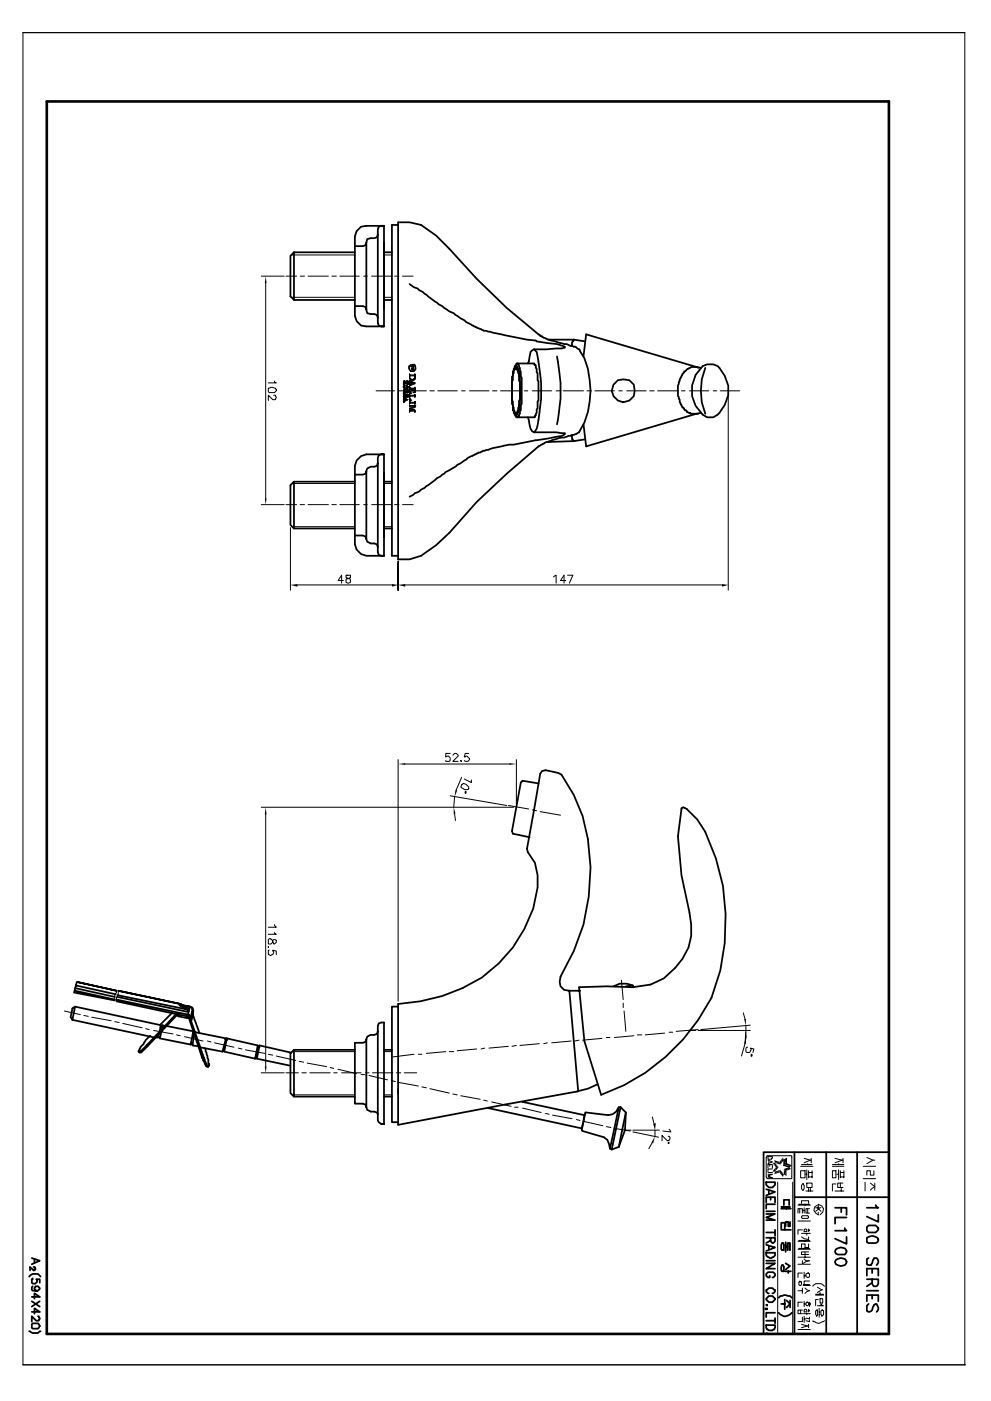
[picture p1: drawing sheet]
<svg xmlns="http://www.w3.org/2000/svg" width="297mm" height="420mm" viewBox="0 0 297 420" stroke-linecap="round" stroke-linejoin="round" font-family="sans-serif">
<g fill="none" stroke="#000" stroke-width=".53">
<path d="M88.1 75.7v14.3h18.3M88.1 75.7l-1 1v12.2l1 1.1M88.1 75.7h18.3M106.9 69.3l1.3-1.3 1.6-.3h5.3l-1.6 .3-.3 .8v28l.3 .8 1.6 .3h-5.3l-1.6-.3-1.3-1.3-.5-1.6v-23.8zM109.8 72.8l-.3 .8-.8 .2h-2.3M109.8 72.8v20.1l-.3-.8-.8-.3h-2.3M113.2 70.4l-.2 .8-2.9 .5-.3 1.1M115.1 67.7v30.2M115.1 75.7h2.4M119.3 66.7h3.5l3.4 .8 4.5 3.1 4 4a162.2 162.2 0 0 0 27.2 25.9v.3h.6v.3l1.8 .8 4.8 1.3h.8l1 .5a3.4 3.4 0 0 1 2.9 1.6l1.4 2.1a25.5 25.5 0 0 1-1.6 22.2l-1.6 .8-1.6 .3-1.3 .5h-1.1l-2.6 .8-.3 .3h-.5l-.3 .3h-.5l-2.4 1.3-9.5 8.2-9 8.4-8.2 9.3-4 3.7-4.5 3.2-3.4 1h-3.5zM119.3 67.5h-1.8v99.2h1.8M109.8 92.9l.3 1 2.9 .6 .2 .7"/>
<path d="M115.1 90h2.4M122.8 85.2l3.9 2.4 4.8 3.7 3.2 2.1 1.3 .5 3.7 2.7 5.3 2.6h.8l12.2 2.7 2.6 .2 .3 .3 6.1 .8 2.3 .8v.2l-1 .3-8.2 .3M154.3 110.6l.5-.3v.3h.2v.5h.3v.8l.3 .3v2.1l.2 .3v5.3l-.2 .2v1.9l-.3 .2-.3 1.6h-.7v-.5h-.3l-.3-2.9-.2-.3v-5.8l.2-.3v-1.8l.3-.3v-.8zM154.3 109.8h.7l.3 1.3 .3 .3v1.3l.2 .3v8.2l-.2 .2v1.6h-.3v.8h-.3v.6h-.2v.2l-.5-.2v-.6h-.3v-.8h-.3v-1.6l-.2-.2v-8.2l.2-.3v-1.3l.6-1.1zM154.5 109.8l.3-.8h.5l.5 1.3v.8l.3 .3v1.6l.3 .2v8l-.3 .2v1.6l-.3 .3-.2 1.6h-.3v.2h-.5v-.2h-.3v-.5M155 109h5.1l.2 .5h.3v.8l.3 .3v1.1l.2 .2v2.1l.3 .3v5.8l-.3 .3v2.1l-.2 .3v1l-.3 .3v.5h-.3v.5h-5.3M160.1 104.8l.8 .8a50.7 50.7 0 0 1 0 23l-.8 1M160.1 104.8l-1.1 .8-.8 3.4M164.3 101.9h7.7M167 106.9a49.5 49.5 0 0 1 0 20.4M172 101.9l-.5 .8v.7l-.3 .3M172 101.9l3.4 .5"/>
<path d="M174.9 106.9l.8-6.6 34.4 10M185.2 114l1.6-.2 1.9 .2a3.7 3.7 0 0 1 0 6.1 3.5 3.5 0 0 1-4.8-1.3 3.5 3.5 0 0 1 1.3-4.8zM209.3 110.3l-.3-.2h-1.8l-2.1 1.3-1.4 2.4-.5 1.8v3.2l.5 1.1v.7l.8 1.6 .6 .3v.3l.5 .2 .2 .6 1.1 .2v.3h2.4M210.6 109.8a4 4 0 0 1 5 .5 9.5 9.5 0 0 1-1.8 14.8h-1.9a9.4 9.4 0 0 1-1.3-15.3zM211.4 110.3a18.5 18.5 0 0 0 0 13.8M106.9 138.1l1.3-1.3 1.6-.5h5.3l-1.6 .2-.3 .8v28.3l.3 .8 1.6 .3h-5.3l-1.6-.5-1.3-1.4-.5-1.6v-23.5zM113.2 138.9l-.2 .8-1.9 .3-1 .5-.3 .8M115.1 136.3v15v-9.5M158.2 125.1l.8 3.5 .5 .8 .6 .2M160.1 129.6h6.6l2.6 .3v.3l-.8 .5-14.5 2.6a28.6 28.6 0 0 0-8.7 1.9l-1.1 .3a28.2 28.2 0 0 0-7.7 4.5l-2.9 1.5-6.3 4.8-4.5 2.7M160.1 129.6h.2M171.2 130.7h.3v1.1h.2v.5h.3"/>
<path d="M172 132.3l-7.7 .3M175.4 131.8l-3.4 .5M210.1 123.8l-34.4 10.1-.8-6.6M88.1 144.5l-1 1v11.9l1 1.1M88.1 144.5h18.3M88.1 158.5h18.3M88.1 144.5v14M109.8 141.3l-.3 .8-.8 .2h-2.3M109.8 141.3v20.4M115.1 151.3v15.4M115.1 144.5h2.4M115.1 158.5h2.4"/>
<path d="M106.4 160.6h2.3l.8 .3 .3 .8M109.8 161.7l.3 .8 1 .5 1.9 .2 .2 .8M161.4 234.9l-4.8-.7-.5 .5-2.6 14.5 .2 .8 5.1 1.1M162.5 231.2l1-.2 3.7 .8 1.1 .5a46.5 46.5 0 0 1 8.7 27.8 59 59 0 0 1-9 32.8 2.79 2.79 0 0 0 0 2.9 2.79 2.79 0 0 0 2.7 1.3l2.6 30.2-54 10v-36.2a51.5 51.5 0 0 0 25.2-7.9 39.9 39.9 0 0 0 16.6-27v-3.7l-.8-3.7-2.1-3.2-.2-1.1 3.9-22.5zM204.3 242.4l.5-.3 1 .5 3.2 3.2 2.4 3.7a62.5 62.5 0 0 1 1.9 49.7 59.6 59.6 0 0 1-33.1 29.1l-5-16.1-1.6-16.1 8.2-.3 7.9 .3 5.3-.8 4-1.9a19.6 19.6 0 0 0 8.2-12.7v-3.4l-.6-3.7-2.3-11.1-1.1-11.7zM22.5 297.1l11.9 2.7M22.5 296.3l11.9 2.7M22.8 295.5l11.9 2.7M23 294.5l-.8 3.2 12.2 2.3M34.9 297.1l-11.9-2.6 11.9 2.6M34.9 299.8l18.8 3.9M35.2 298.4l20.6 4.3"/>
<path d="M35.2 299l21.2 4.5M170.4 297.1h3.4M187.6 295.8l2.1-.3v.6M189.7 295.5l-1.8-.5h-2.2l-1.8 .8M189.7 296.1h.3M21.7 302.4l.8-.5-.8 4-.5-.8zM21.7 305.9l24.6 5.2M22.5 301.9l25.7 5.5-.3 2.2M34.9 300.3l18.5 4M43.9 313.5l-1.3 1.4v.2l-1.1 .3M43.9 313.5l.3 .3M44.2 313.8l-1.3 1.3h-.3l-.3 .5h-.5l-.3-.2"/>
<path d="M45 310.6l-1.3 1.3-.6 1.1-1 1.1-.6 1.3M47.4 310.9l.5 .2M47.6 310.1l-.2 1h-.6M48.2 307.7h.5M49.5 307.7l-.8-.3-.3 1.4M50 307.7l7.9 1.6-.7 4-9.3-1.9 .5-2.1M51.6 303.7l-3.4 3.5M52.7 304v.3M52.7 304.3l-8.8 9.2M53.2 304l-.5 .3M53.4 304.3l-.5 .2-8.7 9.3M53.4 304.3h.3"/>
<path d="M53.4 304.3l2.7 .5M53.7 303.7l-.3 1.1 2.7 .5v-.5M53.7 303.7l2.7 .6M54 301.1l-18.5-4 18.7 4v.3M54.5 301.4l2.4 .5-2.1-.3M55.8 302.7l-1.6-.8-.5-.8h.5v.3l1.1 .2v.3l.8 .3 .5 .5M55.8 302.7l.8 .5M56.1 304.8h.5v.3M56.1 305.1l.5 .2 4 11.9M56.4 304.3l.8 .5v.5M56.6 305.1h.3l.3 .8h.2M56.6 305.1l.6 .2"/>
<path d="M57.2 305.9l3.9 11.3M57.2 305.3l.2 .6M57.2 313h.5M57.2 305.3h.2M57.7 302.7v-.5h-.5v-.3h-.3l-.5 2.4M57.7 302.7l.2 .5-.5 2.7M57.7 302.7l-.5 2.6M57.7 304l2.1 5.8M57.7 302.7h.2M57.9 309.8h.3M58.2 310.1l-.5 3.4 1.8 .3M58.7 309.6h-.2l9.2 1.8-1 4-6.9-1.3"/>
<path d="M60.6 317.2l1.1 2.4h.2v.3h.5M60.6 317.2h.5M61.1 317.2l.8 2.1 .3 .6h.2M61.4 314.3l1 3.5v1.3h.3v.5h-.3v.3M66.9 315.1h.3M67.5 311.7l.5 .2M68 311.4l9.3 2.1-.8 4-9.3-2.1zM76.5 317.2h.5M77.3 313.8l.5 .3M87.1 315.6l-9.3-2.1-.8 4 10.1 2.1M88.1 314.9v14l-1-1.1v-11.9zM88.1 314.9h18.3"/>
<path d="M109.8 311.7l-.3 .8-.8 .2h-2.3v18.3h2.3l.8 .3 .3 .7M109.8 311.7v20.3M113.2 309.3l-.2 .8-1.9 .3-1 .5-.3 .8M113.2 309.3v-1.6l.3-.8 1.6-.3v30.5M113.2 309.3v26.7l.3 .5 .8 .6M115.1 314.9h2.4M119.3 301.9h-1.8v34.6h1.8M88.1 328.9h18.3M109.8 332l.3 .8 1 .6 1.9 .2 .2 .6M115.1 337.1h-.8h.8M115.1 328.9h2.4M119.3 326.5v1.6"/>
<path d="M156.6 330.5l18.6 3.9-.8 4.5 .2 .3 6.4 1.8 1 .8 .8 2.7 2.7-12.5h.5M179.1 325.2l-2.9 1.3-3.2 .8M185.5 332l-.8 1.4-1.1 .8-1.3 .2-6.9-.8-1 4.8-28.1-6.1M186 332l-2.6 12.7 2.1-.7M186 332l1.6 1.6-2.1 10.4M187.6 333.6l-.3 5.3-1.8 5.1M182.8 344.5l.6 .2M229.7 354.5h2.6v.8l-.8 .8h-1l-.8-.8zM229.7 356.7l2.6 .7-2.6 1.1M230.5 356.9v1.1M231 359v.8M238.1 345.5v54.5"/>
<path d="M238.1 359h28.3M247.7 345.5v54.5M256.9 345.5v54.5M266.4 345.5h-37.5v54.5M9.5 377.3l2.4 .8-2.4 1M10.1 379.9l.5 .3v.5l-.5 .3v-.3h-.3l-.8-.8v1.1M10.3 377.6v1M229.7 360.6v-1.6h2.6v1.6M229.7 364.1h2.6l-2.6 1 2.6 .8h-2.6M229.7 371.2h2.6v1.1l-.5 .5-.8-.5v-1.1M229.7 373.3l2.6 .8-2.6 1.1M229.7 375.7h2.6a1.38 1.38 0 0 1-1.6 1.6 1.44 1.44 0 0 1-1-1.6z"/>
<path d="M229.7 378.9h2.6l-2.6 1.6h2.6M229.7 363.3h2.6M229.7 369.6h2.6M229.7 378.1h2.6M230.5 373.6v1M231 372l-1.3 .8M232.3 361.2h-2.6v1.3M232.3 368.8v1.9M234.2 361.9h2.6M234.2 362.5h2.9M234.4 372.8h.3l.3 .5v1.3l-.3 .3-.5-.3v-1.3zM234.4 379.4h.3l.3 .5v1.1l-.3 .3-.5-.3v-1.1z"/>
<path d="M234.7 374.9h.3M235 361.4v-1.6h1.5v1.6M235.2 368.8h-1v-2.1h1v2.1h1.9M235.5 378.9l1.3 .8-1.3 1M235.5 372.5v2.9M235.5 373.9h.5M235.7 361.9v.6M236 374.9v-2.1h.8v2.1M236.5 372.8v2.1M236.8 366.4v1.4h-.5v-1.4h-.8v1.4M250.3 362.2h3.4v2.1M250.6 374.6a2.04 2.04 0 0 1 3.1 .6l-.5 1h-2.1l-.5-.2-.3-.6z"/>
<path d="M250.6 377.8a2.04 2.04 0 0 1 3.1 .6v.2a1.84 1.84 0 0 1-1.8 1.1 1.84 1.84 0 0 1-1.6-1.3zM252.2 362.2v1.3M253.2 368.3l.5 .8h-3.4M253.7 365.1h-3.4v1.9M253.7 370.9v2.2l-3.4-1.6M259.8 371.2a2.28 2.28 0 0 1 3.5 .5l-.3 .8-.5 .3h-2.1l-.6-.3zM260.4 367.5h2.1l.8 .8v.5l-.8 .8h-2.1l-.6-.5v-1.1zM260.4 377.3l-.6 .3v1.5l.6 .3h.7l.8-2.1h.8a1.28 1.28 0 0 1 0 2.1M262.5 361.4l.2 .5 .6 .3h-3.5M263.3 364.3v2.1l-3.5-1.5M8.7 382.8l1.1-.7h1.6l.8 .7M8.7 399.3a4.1 4.1 0 0 0 2.7 .5l.8-.5"/>
<path d="M9.5 388.9h2.4l-1.6-1v1.6M9.5 393.4h2.4l-1.6-1v1.6M9.5 390.3l2.4 1.5M9.8 383.4v.2h-.3v1.1l.3 .3h.8l.5-.6v-.5l-.2-.3h1v1.1M9.8 385.8l-.3 .2v.8l.3 .3h1.6l.5-.8-.5-.5h-.8l-.3 .8 .3 .5h.5M9.8 396.9h1.6l.5 .8-.3 .5-.2 .3h-1.6l-.3-.3v-1.1zM11.4 394.8h.2l.3 .5-.3 .8h-.7l-1.4-1.3v1.5M11.9 390.3l-2.4 1.5M229.4 392.4v.2h.5v-.2l-.2 .2h.2M229.7 389.5l.8-.8h1l.8 .8v.2l-.8 .8h-1l-.8-.8zM229.7 391.3h.2v.3zM229.7 397.4h2.6v.8l-.3 .5-.5 .3h-1l-.6-.3-.2-.5z"/>
<path d="M229.7 396.1h2.6M230.5 387.9l-.8-.6v-.5l.8-.5h1l.8 .5v.5l-.8 .6M230.7 382.6v.5h-.5l-.5-.5v-.5l.5-.6h1.6l.5 .6v.5l-.8 .5M232.3 393.7h-2.6v1.3M232.3 395.3v1.6M233.4 389.2l.5-.5 1.1-.3 1.8 .3 .5 .5M233.4 393.7a2.38 2.38 0 0 0 3.9 0M234.2 391.1h1M234.7 381.3h.3M235.2 381.3h1.9M235.2 389.7v2.9M235.7 390l1.1 1.1-1.1 1"/>
<path d="M236.3 381.3v.5M236.8 390v2.1M259.8 382.6v-2.1h3.5v2.1M259.8 383.6h3.5v1.4l-.6 .8h-.8l-.2-.3-.3-.5v-1.4M259.8 390.3v-1.9h3.5v1.9M259.8 387.1h3.5M260.4 391.1l-.6 .5v1.6a1.02 1.02 0 0 0 1.6-.3l.5-1.6 .8-.2 .6 1v.5l-.6 .8M261.4 380.5v1.3M261.4 388.4v1.1M261.4 384.7l-1.6 1.1M229.7 400l.2-.2v.2z"/>
</g>
<g fill="none" stroke="#000" stroke-width=".3">
<path d="M87.6 76.5h18.8M115.1 76.5h2.4M78.3 82.8h6.9M79.6 84.9v64.6M85.7 82.8h3.2M87.6 89.2h18.8M90 82.8h1.3M92.3 82.8h6.1M99.5 82.8h1.3M101.9 82.8h5.8M109 82.8h1.1M111.4 82.8h5.8"/>
<path d="M115.1 89.2h2.4M118.3 82.8h1.3M120.6 82.8h3.2M80.4 116.4a1.64 1.64 0 0 1 2.4 .5l-.5 .8h-1.6l-.3-.2zM82 118.5h.5l.3 .6-.3 .8h-.7l-1.4-1.4v1.6M82.3 114.3v.3l.5 .2h-2.4M112.7 117.2h5.6M119.6 117.2h1M120.9 115.1v.3h.3v-.3M120.9 115.9h.3v-.3h.8l.2 .3v.5h-.2v.3h-.6zM120.9 117.7v.3h.5M120.9 117.7l.3 .3"/>
<path d="M121.2 114.8l.5-.2h-.5v.2h-.3v-.5h1.3v.5v-.2h-.5v.2h.3M121.2 119.3h-.3v.6l.5-.3v.5h-.5v.5h.3v-.2M121.2 118.3v.8h.2v.2l-.5-.2v-.8h1.3M121.2 116.2v.2h.2M121.2 119.3v.6M121.2 118.3l-.3 .8M121.2 117.7h.2M121.2 118.3l.5 .2M121.2 118.5h.2M121.2 118.3h.2M121.4 115.6h.6v.3h.2l-.2 .5h-.8v-.5zM121.4 114.8h.6"/>
<path d="M121.4 117.7h-.2v.3M121.4 116.9h-.5v.6l.5-.3v.3l-.5 .2M121.4 119.6l.6 .3-.6 .2zM121.4 115.9h-.5v.3M121.4 114.6v.5h-.5M121.4 116.4v.3M121.4 118.8v.5h-.2M121.4 118.8h.6M121.7 117.2h.5v.3l-.5 .2zM121.7 119.6h-.5l1 .3M121.7 118.8v-.3h-.5l-.3 .6M121.7 114.6v.2h.8"/>
<path d="M121.7 114.6l-.5-.3v1.1l-.3-.3M121.7 118.8l-.3 .3h-.5M121.7 117.5h-.3v.2M121.7 116.4v.3M121.7 117.5v.2M121.7 118.5v.3M121.7 117.2l.3-.3 .2 .3M122 114.3v.3h-.3M122 115.6h-.8v.3M122 115.6l.2 .3v.5h-.2l.2-.2M122 114.8v.3M122 115.6v.3"/>
<path d="M122 116.2v.5M122 117.5v.2M122 118.3l-.3 .2M122 118.3l.2 .2M122 115.1h.5M122 118.3h.5M122.2 114.3v1.1v-.3h-.2M122.2 116.9h-1v1.1M122.2 117.5v.2h-.5v-.2h-.3v.2M122.2 118.3v.8h-.2M122.2 118.5l-.2 .6M122.2 118.5h-.5l.3 .6h-.6v-.3"/>
<path d="M122.2 116.9v.8h-.5M122.2 119.9l-.8-.3v.5M122.2 118.8h.3M122.2 116.9h.3M122.2 119.9l-1 .5M122.5 109.8l.8-.5-.5 .8v.8l.8 .5v-.5h.2v.5h-.8l-.5-.8zM122.8 116.7v.5v-.3M122.8 116.4v-.2v.5M122.8 112.4v-.2v1.3M122.8 112.7v.5M122.8 117.2l.5 .8h-.5zM122.8 118.3v1.8z"/>
<path d="M122.8 116.4h1.6v-.2v1.5h-.6l.6-.2v-.3M122.8 116.7h.8v.2v-.2h.8M122.8 112.4h1.6v-.2v1.3l-.3 .3h-.8v.2M122.8 112.7h1.6v.8h-.3v.5M122.8 114.6l1.3 .2M122.8 119.3l.2 .6h.3v.2h-.5M122.8 112.2v1.3M122.8 114v.6M122.8 116.2v1.8M122.8 113.5h.2M122.8 115.4h.2M122.8 113.5l.2 .3"/>
<path d="M122.8 114.6h.8M122.8 116.4h.2M122.8 118.8h1.6M122.8 112.4h.2M122.8 112.7h.2M123 114.3h-.2v-.3v.6M123 113.8l.3 .2h.5M123 114.3l1.4 .5M123 118.8v-.3h-.2h1.6v-.2v.8M123 115.1h-.2v.8M123 114.3l-.2 .3M123 113.5v.3"/>
<path d="M123 114.3v.3M123 116.4v.3h-.2M123 113.5l.6 .5M123 116.4l.6 .3M123 116.4l.8 .3h-.2M123.3 115.1l-.5 .3M123.3 109.8h.8v.3h-.3l.3 .2v.6l-.3-.3-.5 .3 .3-.6zM123.3 114.6v.5l.8-.3M123.3 114.6v.5M123.3 114.6l.8 .2M123.6 109.3h.8l.2 .8v.8l-.5 .5 .5-.8-.2-.8-.6-.3v.3h-.2zM123.6 116.9l-.3 .3h.8h-.3v-.3"/>
<path d="M123.6 116.7v.2M123.6 116.9h.2M123.8 113.8v.2M123.8 117.7h.3M123.8 116.9l-.5 .3M124.1 114.8h.3M124.4 112.2v1.6l-.6 .2M124.4 114.8v.3l-1.6 .5M124.4 114.8v.3M127.8 117.2h-6.4l.3 .3M128.9 117.2h1.3M131.2 117.2h5.9"/>
<path d="M138.4 117.2h1M140.8 117.2h5.8M147.6 117.2h1.4M150 117.2h6.1M157.2 117.2h1M159.5 117.2h5.9M166.7 117.2h1M168.8 117.2h6.1M175.9 117.2h1.4M178.3 117.2h5.8M185.5 117.2h1M187.9 117.2h5.8"/>
<path d="M194.7 117.2h1.4M197.1 117.2h6.1M204.3 117.2h1M206.6 117.2h5.9M213.8 117.2h1M215.9 117.2h5.8M218.3 117.7v59.3M121.2 120.4h.2M121.4 120.1h-.2v.5M121.4 120.1l-.2 .3M122.8 120.9h1.6M122.8 120.4h.2"/>
<path d="M122.8 120.4v.5M122.8 121.4v.6h.2M122.8 121.7h1.8M122.8 122.5h.5M122.8 122.5l1.3 .5M122.8 120.4l.2 .2M123 122v-.3h1.4v-.3v.8M123 122v-.3h1.4l-1.6 .8M123 123h-.2h1.3M123 122.8h-.2v.8M123 120.6v.3h-.2M123 120.6h1.4"/>
<path d="M123.3 122.5l.3 .3h.5M124.1 122.8l.3 .2v.6v-.3h-1.6h.2M124.1 122.8l.3 .5-.3-.3M124.4 120.4v.5M124.4 121.4v.8M124.4 123v.6M124.4 120.9h.2M124.4 122.2l-1.1 .3M78.3 151.3h6.9M85.7 151.3h3.2M87 158.2v18.8M87.6 145h18.8"/>
<path d="M87.6 158h18.8M90 151.3h1.3M92.3 151.3h6.1M99.5 151.3h1.3M101.9 151.3h5.8M109 151.3h1.1M111.4 151.3h5.8M115.1 145h2.4M115.1 158h2.4M118.3 151.3h1.3M120.6 151.3h3.2M89.2 175.4h28.3"/>
<path d="M102.9 174.1h-1.6l1.1-1.6v2.4M103.7 172.5v.8l1.3 .5v.8l-.5 .3-.8-.3v-.8l1.3-.5v-.8zM119.3 169.1v7.9v-8.7v8.7M119.3 174.9v-.8v.8M121.4 175.4h95M165.9 173l.8-.5v2.4M169.6 174.1h-1.6l1.1-1.6v2.4M170.1 172.5h1.6l-1 2.4M119.3 227.8v72.5M121.4 229.1h31.3M134.9 226h-1.3v1l.8-.3 .5 .6v.8l-.2 .2h-1.1v-.2M134.9 238.7l17 2.9"/>
<path d="M135.7 226.5l.6-.5h.5l.5 .5v.2l-1.6 1.6h1.6M136.3 238.9l-.3 3.2M138.1 228.1l.3 .2h-.3zM138.4 235.2l.5-.3 .8 .3 .8 .8v.5l-.3 .3h-1l-1.1-.8zM138.4 233.1l-1.6 3.7M139.2 233.6l2.1 1.1v-.8M139.4 237.3h.3v.6h-.3zM140.5 226h-1.1l-.2 1 .8-.3 .8 .8v.3l-.6 .5h-.8l-.2-.2M154.8 227.8v13.5M78.3 242.1h75.7M79.6 244.2v75.7M136.3 244.2l.2 1.9"/>
<path d="M152.4 241.6l6.1 1M159.5 242.9l1.4 .3M161.9 243.4l6.1 1.1M82.3 277.3l.5 .8h-2.4M82.3 279.7v.2l.5 .3h-2.4M34.9 297.1v.6l-.5 .7v1.6M35.5 297.1v1.1l-.3 .2v.6h-.3v1.3M80.4 283.9v.3v-.3M80.7 281.5h.5v.3h.3l.5 1.3 .8-.5v-.6l-.3-.2h-.5l-.2 .2v.6l-.6 .5h-.8v-1.3zM80.7 285h-.3v1.3l.6 .2 .8-.2 .2-.5-.2-.8 1 .2v1.1M186.3 294l.5 5.8M19.3 303.2l4.8 1.1"/>
<path d="M25.1 304.5l1.4 .3M27.5 305.1l5.8 1M34.4 306.4l1.3 .3M36.8 306.9l5.8 1.3M43.7 308.5l1 .3M46 309l5.9 1.1M52.9 310.4l1.1 .2M55.3 310.9l5.6 1.3M62.2 312.2l1 .3M64.3 312.7l5.8 1.4M71.4 314.3l1.1 .3M73.6 314.9l5.8 1"/>
<path d="M80.4 316.2l1.4 .2M82.8 316.7l5.8 1.3M87.6 315.4h18.8M89.7 318.3l1.3 .3M92.1 318.8l5.8 1.1M115.1 315.4h2.4M124.1 316.2l-6.4 .8M125.4 316.2h1.1M133.6 315.4l-5.8 .5M134.7 315.4h1.3M142.9 314.6l-5.8 .5M145.3 314.3l-1.1 .3"/>
<path d="M152.4 313.8l-5.8 .5M154.8 313.5l-1.3 .3M161.7 313l-5.9 .5M164 312.7l-1 .3M171.2 312.2l-5.8 .5M173.6 311.9l-1.4 .3M180.4 311.4l-5.8 .5M181.8 311.1h1M186.8 300.8v1.4M187.1 303.2l.5 6.1M190 310.6l-5.9 .5M191 310.4h1.4"/>
<path d="M199.2 309.8l-5.8 .6M200.6 309.6h1M206.9 309h1.6M209.3 308.8l-6.6 .5M209.3 309h15.6M222.8 303.7l.5 1.9M223.3 313l-1.1 3.7M223.6 307.7l-.3 5.3 .3-1.9M224.1 314.1l-.5 .2v1.1l.2 .2h.8l.3-.2 .3-.5-.3-.6 1.1 .3-.3 1M224.9 307.4l-14.8 1.4M225.2 316.2h.2v.5h-.2zM78.3 321.7h6.9"/>
<path d="M85.7 321.7h3.7M87.6 328.3h18.8M90.5 321.7h1.3M92.9 321.7h6.1M99 320.1l1 .3M100 321.7h1.1M101.3 320.7l5.6 1.3M102.4 321.7h5.8M108.2 322.3h1.1M109.5 321.7h1.1M110.6 322.5l5.6 1.3M111.7 321.7h6"/>
<path d="M115.1 328.3h2.4M117.5 324.1l1 .3M118.8 321.7h1.3M119.6 324.6l5.8 1.1M121.2 321.7h3.7M126.5 326l1.3 .2M128.9 326.5l5.8 1.3M135.7 328.1l1.4 .2M138.1 328.6l5.8 1.1M145 329.9l1 .3M147.4 330.5l5.8 1.3M154.3 332.1h1"/>
<path d="M156.6 332.3l5.6 1.3M163.5 333.9l1.1 .3M165.6 334.4l5.8 1.1M172.8 335.8l1 .2M174.9 336.3l5.8 1.3M181.8 337.9l1.3 .2M184.1 338.4l4.8 .8M187.3 338.9h1.9M189.7 338.9h7.9M189.7 339.5l7.7 1.5M195.5 335l.6 2.1M196.3 338.9v1.9"/>
<path d="M200.6 338.7l.5 .8-2.4-.3M195.5 342.6l-1 1.9M200.3 340.8l.5 .2-.2 1.1h-.6l-1.6-1.6v1.6M200.3 342.6h.3v.3h-.3zM229.9 346.6h7.4v6.9h-7.4l-.2-.5v-5.9zM230.2 346.9h1.3v.5h-.3v.3h-1zM230.2 347.9l1.3 .6-1.3 .5M230.2 350.3v-1.1h1.3v1.1M230.2 352.2h1.3l-1.3 .5 1.3 .5h-1.3M230.2 351.6h1.3M230.5 348.2v.5M230.7 349.2v.6"/>
<path d="M231.5 350.6h-1.3v.8M233.1 354.5v45.5M234.9 347.9l.8-.5v1.6l1.4 .5-.6 .5-1.6-.5zM237.6 354.5v45.5M240 351.1h1.3v2.1h-1.3zM240 349.8h3.7M240.2 349.2h3.2M240.5 355.1h.3l.2 .5v.8l-.2 .5h-.3l-.3-.5v-.8zM240.5 355.1h.3M241 347.4l1.9 .5M241.3 352.2h.5M241.6 357.2h2.1"/>
<path d="M241.8 354.8h1.6v1.3h-1.6zM241.8 350.8v2.9M242.1 349v.2M242.4 351.6h1M242.4 353h1M242.4 351.1v2.1M242.4 356.4v.8M242.9 356.4v.8M243.2 347.9l-2.2 .8M243.2 347.4v1.3M243.4 351.1v2.1M249.5 351.1h1.1v2.1h-1.1z"/>
<path d="M249.5 349.2h3.4M249.5 349.8h3.4M250.3 357.2h2.6M250.3 347.4l2.1 .5M250.6 355.1h-1.1v2.1M250.8 352.2h.6M251.4 349v.2M251.4 350.8v2.9M251.9 351.6h1M251.9 353h1M251.9 351.1v2.1M251.9 354.8v1.3"/>
<path d="M252.1 356.4v.8M252.7 347.9l-2.4 .8M252.7 354.8h-1.6v1.3h1.6M252.7 347.4v1.3M252.9 351.1v2.1M258.8 353.5h3.7M258.8 349.8h3.7M259.3 354.5v2.7M259.8 347.1l1.9 .8h.5M260.9 354.8l1.3 1.1-1.3 1M261.7 347.9l-1.9 1.1M261.9 351.1v1.3h-1v-1.3h-1.1v1.3"/>
<path d="M262.2 354.8v2.1M239.2 363.8v-1.3h1.3v1.3M239.2 361.4h3.7M239.2 366.2h3.7M239.2 372.3h3.7M239.2 374.6h3.7M239.2 377h3.7M239.4 361.2h3.2M239.4 372h3.2M239.4 374.4h3.2M239.7 362.5v1.3M240.2 360.9v-.8h2.2v.8"/>
<path d="M240.2 370.9l.8 .6 1.4 .2v-.8M240.2 369.9h2.7M240.5 364.6h1.6l.3 .5a2.25 2.25 0 0 1-2.2 0zM240.5 368.8h-1.3v1.4M240.5 378.1v1h-1.3M240.5 363h.5M240.8 379.1h2.1M241 368.8l.6-.2 .2 .2v.6h-.8zM241 377.6l.6 .5h1l-1 .3-.8 .5M241 362.2v1.6M241.3 361.2v.2M241.3 372v.3"/>
<path d="M241.3 374.1v.3M241.3 375.4v.8M241.3 376.5v.5M241.8 369.9v.5M242.1 362.5v1.3M242.4 373.1v1h-1.1v-1h-1.1v1M242.4 375.4h-2.2v.8h2.2M242.4 368.6v.8M242.6 362.5h-1v1.3h1M242.6 368.8v.3M244.5 362.2h1.6M245 361.4l-.8 .5-.3 1.1 .6 .8 .8 .5v-.8"/>
<path d="M245 362.2l1.1 1.1M245.3 361.9v-.7l1 .5 .6 .8-.3 1-.8 .8M245.5 362.5l-1 .8M239.2 387.1h1.3M239.2 398.7h3.7M239.4 384.4h.3v-.2l.5 .2v.8l-.2 .3-.6-.3zM240 392.9v1.1M240.2 397.1l1.9 .6M240.5 381.8h-1.3v1.3M240.5 390.5h-1.3v1.3M240.5 392.9h-1.3v1.1h1.3M240.5 395v1.3h-1.3"/>
<path d="M240.5 386.3v1.6M240.8 385.2h1.8M240.8 385.5h2.1M240.8 394h2.1M241 392.9l.6-.3 .2 .3v.5h-.8zM241 381.5v1.9M241 390.3v1.5M241 394.8v1.8M241 382.6h.6M241 391.1h.6M241 395.6h.6M241.3 386.3l.5 .5 .8 .3-.8 .2-.5 .6"/>
<path d="M241.6 382.1l.8-.3 .2 .3v.8l-.2 .2-.8-.2zM241.6 390.8l.5-.3 .3 .3v.5l-.6 .3-.2-.3zM241.8 385.2v.3M241.8 394v.2M241.8 390.5h.3M242.1 381.8h.3M242.4 397.7l-2.2 .5M242.4 392.6v.8M242.4 397.1v1.1M242.6 384.2h-1.6v.8M242.6 395v.6l-1-.3M242.6 395.8v.5l-1-.2"/>
<path d="M242.6 390.5v1.3M242.6 392.9v.3M242.9 390.8v.5M243.7 385.8v-.3l.8-.5h1.6l1 .8M243.7 396.1v.2h.5l1.1 .6 1.8-.8M244.5 393.2l.5-.3v1.6l-.3 .3-.2-.6zM244.5 388.1h2.4M244.5 388.4h2.4M244.7 392.9h.3M245 386l1.6 .8M245 391.6h1.9M245.3 389.7h-.8v1.9"/>
<path d="M245.5 392.4v2.6M245.5 393.4h.3M245.5 394.2h.3M245.8 389.5h.8v1.3h-.8zM245.8 387.6v.5M246.1 393.2l.2-.3 .6 .3v1l-.6 .6-.2-.6zM246.1 391.1v.5M246.3 386.8l-1.3 .8M246.3 391.1v.5M246.3 392.9h.3M289.2 409.3v-399.5h-282.3v399.5h282.6"/>
</g>
<path d="M14 30.4h252.4v369.6h-252.4z" fill="none" stroke="#000" stroke-width=".79"/>
<g fill="#000">
<path d="M79.6 82.8l.3 2.1h-.5zM120.9 119.3l.3 .6h-.3zM120.9 119.3h.3v.6zM120.9 116.9l.3 .6h-.3zM120.9 117.7l.3 .3h-.3zM120.9 118.3h.3l-.3 .8zM120.9 116.9h.3v.6zM121.2 119.3v.6zM121.2 116.9v.6zM121.2 118.3v.5l-.3 .3zM120.9 115.9l.3 .3h-.3zM121.2 118.3v.5z"/>
<path d="M120.9 116.2h.3v.2zM120.9 115.9h.3v.3zM120.9 119.1l.3-.3v.3zM120.9 117.7h.3v.3zM120.9 114.3l.3 .5h-.3zM120.9 115.1l.3 .3h-.3zM120.9 114.3h.3v.5zM121.2 114.3v.5zM120.9 115.1h.3v.3zM120.9 119.1h.5zM121.2 117.5l.2 .2h-.2zM121.2 116.4h.2v.3z"/>
<path d="M120.9 119.1h.5v.2zM121.2 117.5h.2v.2zM121.2 116.9l.2 .3h-.2zM121.2 115.6h.2l-.2 .3zM121.2 114.8l.2 .3h-.2zM121.2 114.8h.2v.3zM121.2 118.3l.5 .2h-.5zM121.4 117.2l.3 .3h-.3zM121.4 116.4l.3 .3h-.3zM121.4 116.4h.3v.3zM121.4 117.2h.3v.3zM121.2 116.9l.5 .3z"/>
<path d="M121.7 117.2v.5zM121.4 118.8h.3l-.3 .3zM121.7 118.8h.3v.3zM121.4 114.6l.3 .2h-.3zM121.2 114.3l.5 .3h-.5zM121.4 114.6h.3v.2zM121.7 116.4l.3 .3h-.3zM121.7 118.8l.3 .3h-.6zM121.7 116.4h.3v.3zM121.4 119.6l.6 .3zM121.4 120.1l.6-.2-.8 .5zM121.2 118.3h.8l-.3 .2z"/>
<path d="M121.2 116.9h.8l-.3 .3zM121.2 114.3h.8l-.3 .3zM121.7 114.6l.3-.3v.3zM122 117.5h.2l-.2 .2zM122 115.6l.2 .3h-.2zM122 117.7l.2-.2v.2zM122 116.2h.2l-.2 .2zM122.2 116.2v.2h-.2zM122 116.9h.2v.3zM121.7 117.2l.3-.3 .2 .3zM122 118.3h.2v.2zM121.7 118.5l.3-.2 .2 .2z"/>
<path d="M122.2 116.9v.8zM122.2 117.2v.5zM122.2 118.3v.5zM122.2 118.3v.8zM122.2 118.8v.3h-.2zM121.2 120.4l1-.5zM122 114.3l.2 .3h-.2zM122 114.3h.2v.3zM122.2 114.8v.6zM122.2 114.3v.5zM122.5 109.8l.3 .3-.3 .5zM122.8 112.2v1z"/>
<path d="M122.8 112.2v1.3zM122.8 112.2v.8zM122.8 113v.5zM122.8 110.1v.8l-.3-.3zM122.8 114v.6zM122.8 112.4v.6zM123.3 109.3l-.5 .8zM122.8 116.7v1zM122.8 116.2v1.5zM122.8 116.2v1.8zM122.8 118.3v1.8zM122.8 118.5v1.6z"/>
<path d="M122.8 116.4v1.6zM122.8 116.9v1.1zM122.8 118.5v.8zM122.8 115.4v.5zM122.8 116.4v.5zM122.8 118.5v.6zM122.8 114.3h.2l-.2 .3zM122.8 113.5h.2v.3zM122.5 110.6l.5 .8zM122.8 112.4l.2 .3h-.2zM122.8 112.4h.2v.3zM122.8 114.6l.2-.3v.3z"/>
<path d="M122.8 117.2l.2 .3-.2 .5zM122.8 118.5l.2 .3h-.2zM122.8 119.3l.2 .3-.2 .5zM122.8 116.4l.2 .3h-.2zM122.8 118.5h.2v.3zM122.8 116.4h.2v.3zM122.8 115.4l.2 .2h-.2zM123 117.5l-.2 .5zM123 119.6l-.2 .5zM123 117.7h.3v.3zM123 119.9h.3v.2zM122.5 109.8l.8-.5-.5 .8z"/>
<path d="M123 113.5l.3 .5zM123 114.3l.3 .3h-.3zM122.8 115.4l.5-.3zM122.8 118l.2-.3 .3 .3zM123.3 113.8l.3 .2h-.3zM123.3 109.8l.3 .3h-.3zM122.8 110.9l.8 .5h-.6zM123.3 110.6l.3-.3-.3 .6zM123.3 113.8h.3v.2zM123.6 110.9h.2v.5zM123.6 109.3l.2 .5zM123 116.4l.6 .3h-.6z"/>
<path d="M123.6 110.9l.2 .5h-.2zM123 111.4h.8zM123.6 109.3l.2 .5h-.2zM123.6 110.3l.2 .3-.5 .3zM123.6 113.8l.2 .2h-.2zM123.3 114.6h.5zM123.6 110.3l.2-.2v.5zM123.6 110.1h.2l-.2 .2zM123.3 109.8l.5 .3zM123.6 113.8h.2v.2zM123.8 110.1l.3 .2v.6zM124.1 109.8v.3h-.3z"/>
<path d="M123 116.4l.8 .3zM123.6 116.9h.2l-.5 .3zM123.3 117.2l.5-.3v.3zM123.8 113.8h.3l-.3 .2zM123.8 114l.3-.2v.2zM123.8 110.1l.3 .8-.3-.3zM123.3 109.8h.8l-.3 .3zM123.3 114.6h.5l.3 .2zM122.8 115.4l1.3-.6zM123.3 117.2h.8zM124.1 113.5h.3l-.3 .3zM123 112.4h1.4l-1.4 .3z"/>
<path d="M123.6 109.3h.8l-.6 .2zM123 112.7l1.4-.3v.3zM124.1 113.8l.3-.3v.3zM123.8 109.5l.6-.2v.5zM124.4 112.4v.6zM124.4 113v.5zM124.4 112.4v1.1zM124.4 112.2v1.3zM122.8 115.4l1.6-.6zM124.4 112.2v1zM123 118.5h1.4l-1.4 .3zM123 118.8l1.4-.3v.3z"/>
<path d="M123 116.4h1.4l-.6 .3zM123.8 116.7l.6-.3v.3zM124.4 116.4v.5zM124.4 118.5v.6zM124.4 118.3v.8zM122.8 115.4l1.6-.6-1.4 .8zM124.4 116.2v1.5zM124.4 116.4v1.3zM124.4 116.9v.8zM124.4 117.2v.5zM124.1 117.7l.3-.2v.2zM123.8 117.7h.6z"/>
<path d="M123 115.6l1.4-.8v.3zM124.6 110.6l-.5 .8zM124.6 110.1v.8zM124.4 109.8l.2 .3v.5zM124.4 109.3l.2 .8-.2-.3zM120.9 120.1l.3 .5h-.3zM120.9 120.1h.3v.5zM121.2 120.1v.5zM121.2 120.1h.2l-.2 .3zM122.8 122.8v.8zM122.8 123v.6zM122.8 121.4v.6z"/>
<path d="M122.8 120.4l.2 .2-.2 .3zM122.8 121.7l.2 .3h-.2zM122.8 121.7h.2v.3zM122.8 120.9l.2-.3v.3zM122.8 123l.2 .3h-.2zM122.8 123h.2v.3zM122.8 120.1l.2-.2 .3 .2zM122.8 122.5h.5l.3 .3zM122.8 122.5l1.3 .3zM122.8 122.5l1.3 .3v.2zM123 123h1.1l-1.1 .3zM123 121.7h1.4z"/>
<path d="M123 123.3l1.1-.3 .3 .3zM123 120.6h1.4l-1.4 .3zM123 120.9l1.4-.3v.3zM122.8 122.5l1.6-.8-1.1 .8zM124.1 122.8l.3 .5zM124.4 120.4v.5zM124.4 123v.6zM123.3 122.5l1.1-.8v.5zM124.4 121.4v.8zM79.4 149.5h.5l-.3 1.8zM87 175.4l2.2-.2v.7zM117.5 175.2l1.8 .2-1.8 .5z"/>
<path d="M119.3 175.4l2.1-.2v.7zM216.4 175.2l1.9 .2-1.9 .5zM119.3 229.1l2.1-.2v.5zM136.5 236.8l.6 .3-.8 1.8zM152.7 228.9l2.1 .2-2.1 .3zM79.6 242.1l.3 2.1h-.5zM136 242.1l.5 1.8-.5 .3zM79.4 319.9h.5l-.3 1.8zM223.6 309l.2 2.1h-.5zM223 305.6h.6v2.1zM195.8 337.1l.8-.3-.3 2.1zM196.3 340.8l-.5 2.1-.5-.3z"/>
<path d="M232.6 350l-.3 1.4h-.8zM231.5 348.7h.8l1.1 1.3zM232.3 351.4l1.6-.6-1.9 1.4zM232 347.9l1.6 .6-1.3 .2zM232.6 350h.8l-1.1 1.4zM231.5 348.7l1.9 1.3h-.8zM232 352.2l1.9-1.4-.3 .8zM232.3 348.7l1.3-.2 .3 .7zM234.7 347.1l-.8 2.1-.3-.7zM233.9 350.8l1 1.4-1.3-.6zM234.7 347.1l.2 .8-1 1.3zM233.6 351.6l1.3 .6-.2 .8z"/>
<path d="M234.9 350.6l1.6-.6-.8 1.1zM234.9 347.9l.8-.5v1.6zM234.9 347.9l.8 1.1-.8 .5zM234.9 349.5l.8-.5 1.4 .5zM234.9 350.6l.8 .5v1.6zM234.9 350.6l.8 2.1-.8-.5zM236.5 350l.6 .6-1.4 .5zM234.9 349.5h2.2l-.6 .5z"/>
</g>
</svg>
